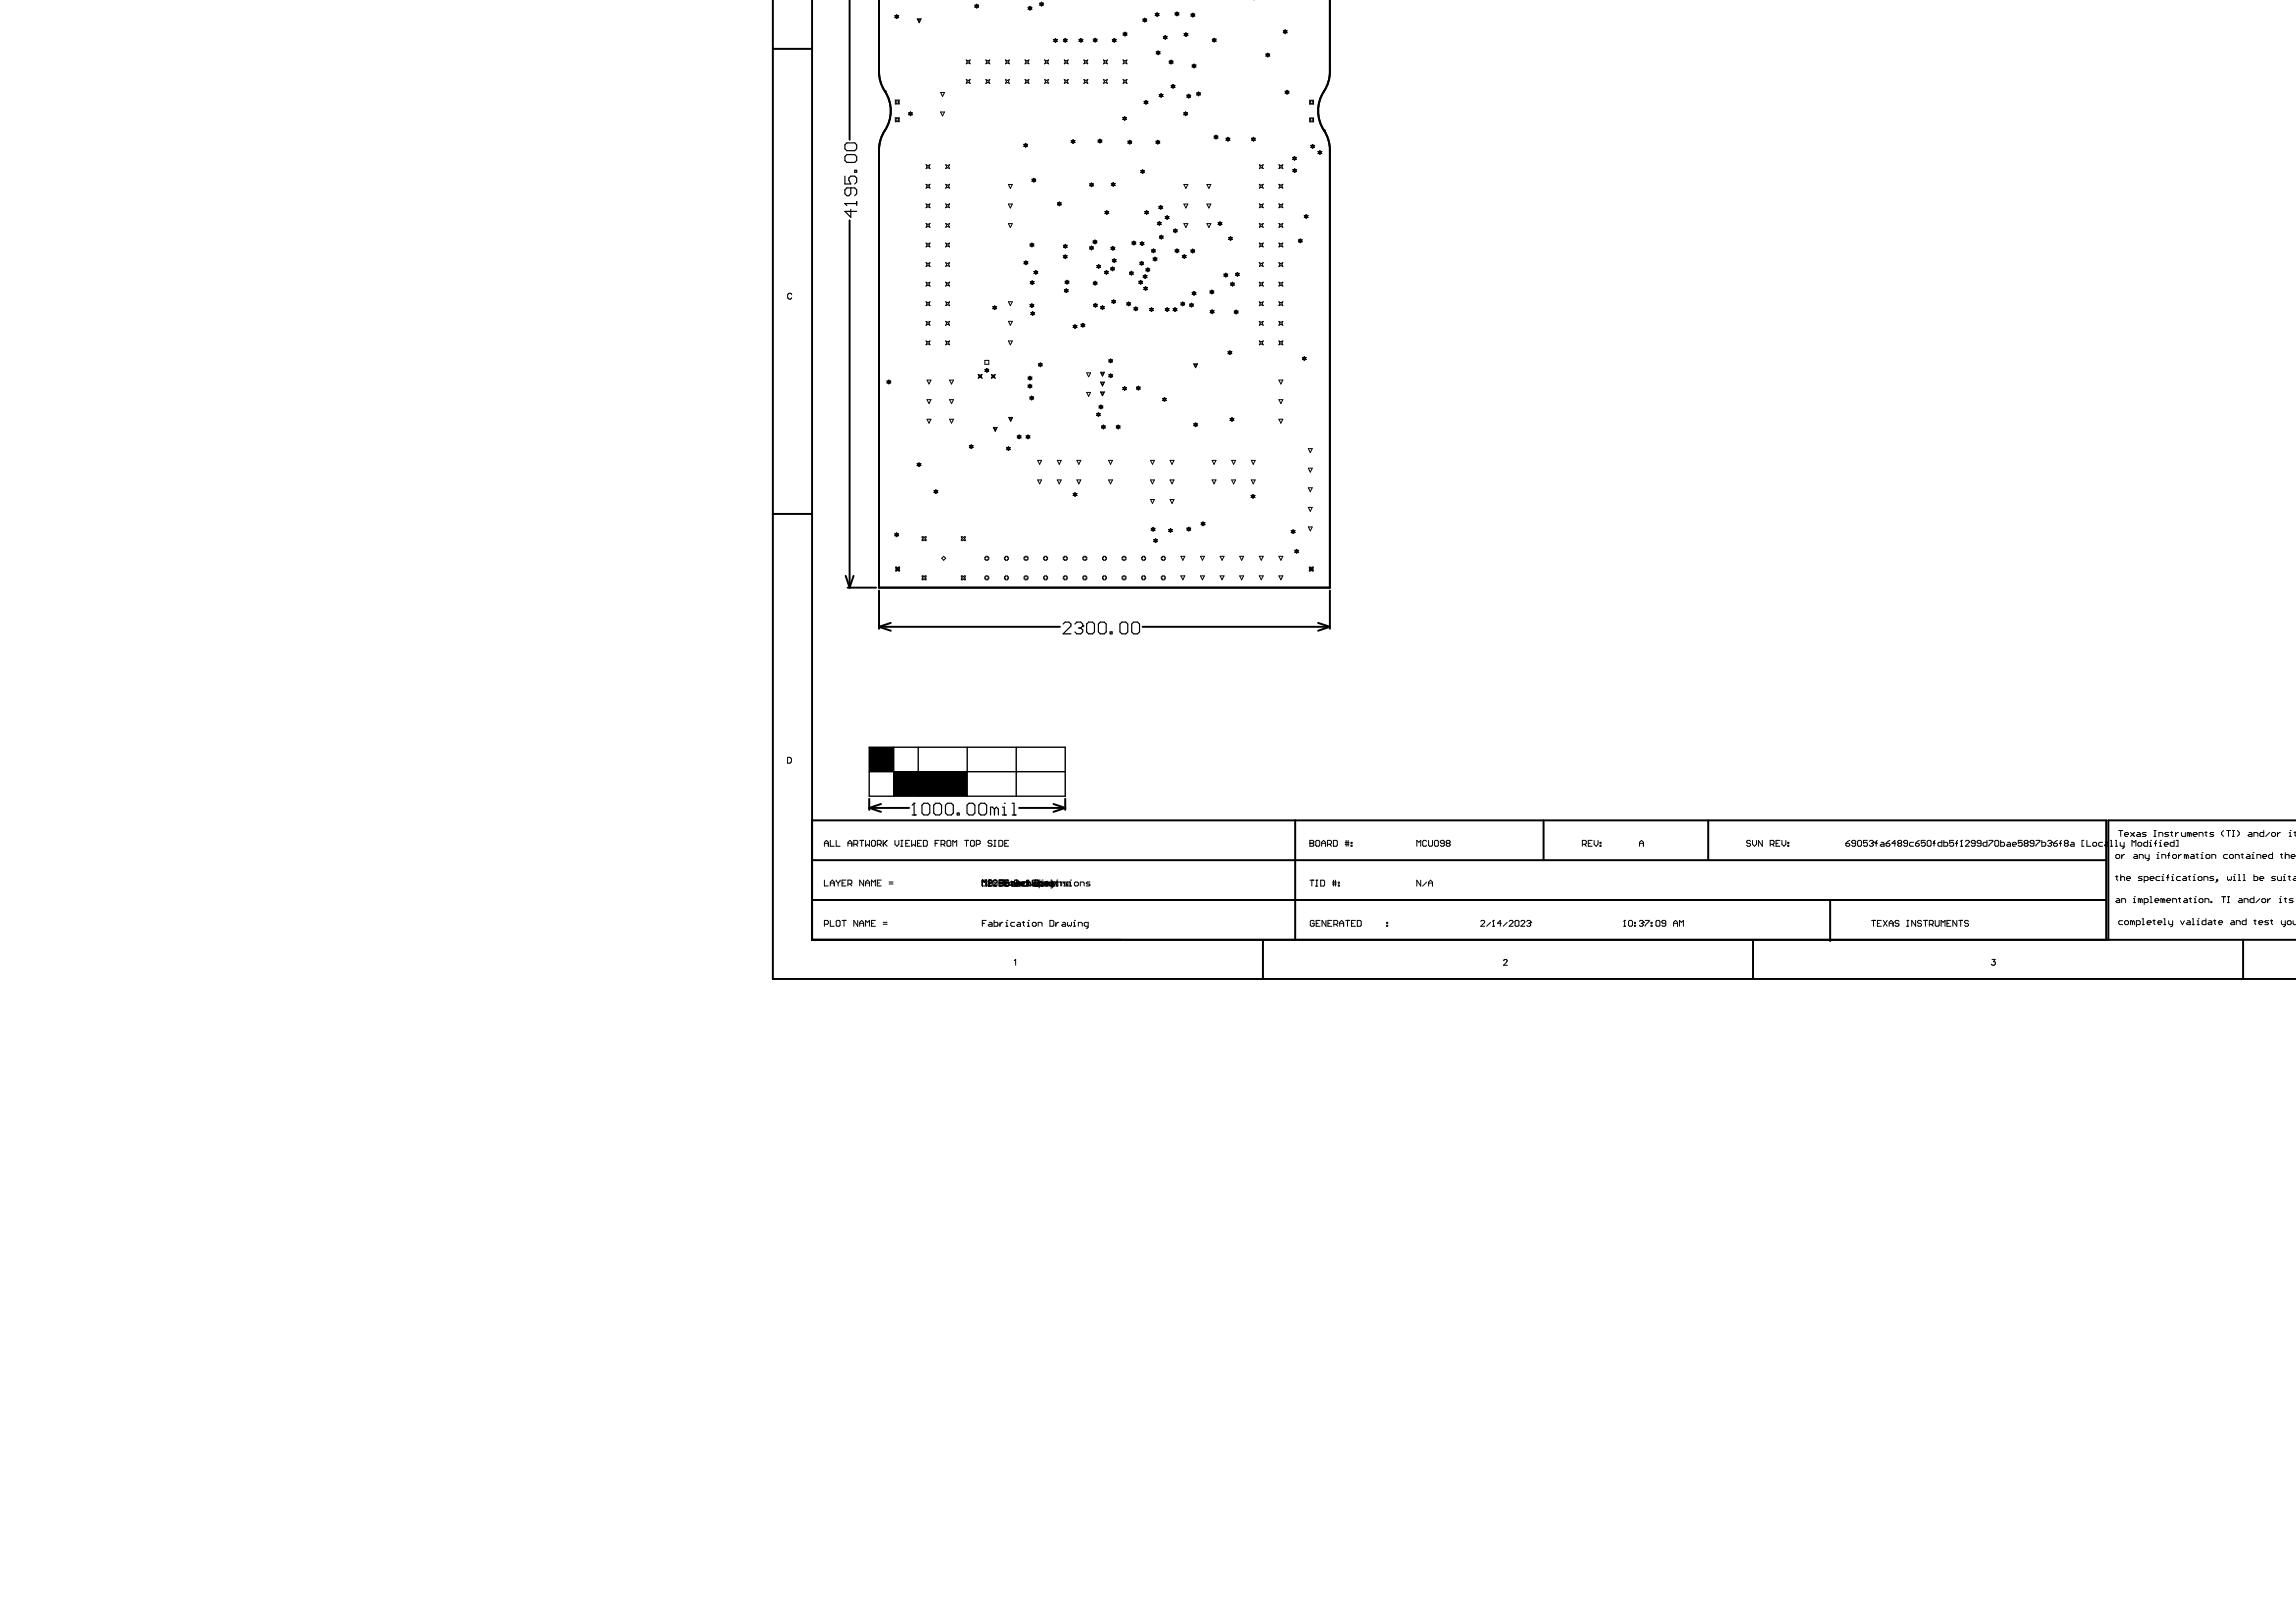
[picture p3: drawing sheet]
<svg xmlns="http://www.w3.org/2000/svg" width="297mm" height="210mm" viewBox="0 0 297 210" stroke-linecap="round" stroke-linejoin="round" font-family="sans-serif">
<g fill="none" stroke="#000" stroke-width=".13">
<path d="M162.2 0h.1M115.8 2l.2-.1 .3 .1-.2 .2 .2 .1-.3 .1-.2-.1 .1-.1zM115.8 15.2h.5v.6h-.5zM115.8 13h.5v.5h-.5zM115.9 2.1l.1-.1 .2 .1-.1 .1h.1l-.2 .1-.1-.1zM115.9 13.1h.3v.3h-.3zM115.9 15.3h.3v.4h-.3zM117.5 14.6l.3-.1 .2 .1-.1 .1 .1 .2-.2 .1-.3-.1 .2-.2zM117.6 14.6h.2h.1v.1v.1l-.1 .1-.2-.1 .1-.1zM118.7 2.4h.5l-.3 .5zM118.8 2.5h.3l-.2 .3zM121.7 12h.5l-.3 .5z"/>
<path d="M121.7 14.5h.5l-.3 .5zM125 7.8l.3 .1 .2-.1-.1 .2 .1 .3-.2-.2-.3 .2 .1-.3zM125 10.3l.3 .1 .2-.1-.1 .2 .1 .3-.2-.1-.3 .1 .1-.3zM126.1 .7l.3-.2 .2 .2-.1 .1 .1 .1-.2 .2-.3-.2 .1-.1zM126.2 .7l.2-.1 .1 .1-.1 .1 .1 .1h-.1h-.2l.1-.1zM127.5 7.8l.3 .1 .2-.1-.1 .2 .1 .3-.2-.2-.3 .2 .2-.3zM127.5 10.3l.3 .1 .2-.1-.1 .2 .1 .3-.2-.1-.3 .1 .2-.3zM130.1 10.3l.2 .1 .3-.1-.1 .2 .1 .3-.3-.1-.2 .1 .1-.3zM130.1 7.8l.2 .1 .3-.1-.1 .2 .1 .3-.3-.2-.2 .2 .1-.3zM132.4 18.7l.3-.1 .2 .1-.1 .1 .1 .1-.2 .2-.3-.2 .2-.1zM132.5 18.7h.2h.1v.1v.1l-.1 .1-.2-.1 .1-.1zM132.6 10.3l.3 .1 .2-.1-.1 .2 .1 .3-.2-.1-.3 .1 .1-.3z"/>
<path d="M132.6 7.8l.3 .1 .2-.1-.1 .2 .1 .3-.2-.2-.3 .2 .1-.3zM133 .9l.2-.1 .3 .1-.1 .2 .1 .1-.3 .1-.2-.1 .1-.1zM133.1 1l.1-.1 .2 .1-.1 .1h.1l-.2 .1-.1-.1h.1zM134.5 .4l.2-.1 .3 .1-.1 .1 .1 .2-.3 .1-.2-.1 .1-.2zM134.6 .5l.1-.1 .2 .1h-.1l.1 .1-.2 .1-.1-.1 .1-.1zM135.2 7.8l.2 .1 .3-.1-.2 .2 .2 .3-.3-.2-.2 .2 .1-.3zM135.2 10.3l.2 .1 .3-.1-.2 .2 .2 .3-.3-.1-.2 .1 .1-.3zM136.3 5.1l.2-.1 .3 .1-.1 .1 .1 .2-.3 .1-.2-.1 .1-.2zM136.4 5.2l.1-.1 .2 .1h-.1l.1 .1-.2 .1-.1-.1 .1-.1zM137.6 5.1l.2-.1 .3 .1-.2 .1 .2 .1-.3 .2-.2-.2 .1-.1zM137.7 5.1h.1h.2l-.1 .1 .1 .1-.2 .1-.1-.1v-.1zM137.7 10.3l.2 .1 .3-.1-.1 .2 .1 .3-.3-.1-.2 .1 .1-.3z"/>
<path d="M137.7 7.8l.2 .1 .3-.1-.1 .2 .1 .3-.3-.2-.2 .2 .1-.3zM138.6 18.2l.2-.1 .3 .1-.1 .1 .1 .1-.3 .2-.2-.2 .1-.1zM138.7 18.2h.1h.2l-.1 .1 .1 .1-.2 .1-.1-.1 .1-.1zM139.6 5.1l.2-.1 .3 .1-.1 .1 .1 .1-.3 .2-.2-.2 .1-.1zM139.7 5.1h.1h.2l-.1 .1 .1 .1-.2 .1-.1-.1 .1-.1zM140.2 10.3l.3 .1 .2-.1-.1 .2 .1 .3-.2-.1-.3 .1 .1-.3zM140.2 7.8l.3 .1 .2-.1-.1 .2 .1 .3-.2-.2-.3 .2 .1-.3zM141.4 5.1l.3-.2 .2 .2-.1 .1 .1 .1-.2 .2-.3-.2 .2-.1zM141.5 5.1l.2-.1 .1 .1v.1v.1h-.1h-.2l.1-.1zM142 18.1l.3-.1 .3 .1-.2 .2 .2 .1-.3 .1-.3-.1 .2-.1zM142.1 18.2l.2-.1 .2 .1-.1 .1h.1l-.2 .1-.2-.1h.1zM142.8 10.3l.2 .1 .3-.1-.2 .2 .2 .3-.3-.1-.2 .1 .1-.3z"/>
<path d="M142.8 7.8l.2 .1 .3-.1-.2 .2 .2 .3-.3-.2-.2 .2 .1-.3zM143.9 5.1l.3-.1 .2 .1-.1 .1 .1 .1-.2 .2-.3-.2 .1-.1zM144 5.1h.2h.1l-.1 .1 .1 .1-.1 .1-.2-.1 .1-.1zM145.2 15.2l.3-.1 .3 .1-.2 .1 .2 .2-.3 .1-.3-.1 .2-.2zM145.3 4.3l.2-.1 .3 .1-.1 .1 .1 .1-.3 .2-.2-.2 .1-.1zM145.3 7.8l.2 .1 .3-.1-.1 .2 .1 .3-.3-.2-.2 .2 .1-.3zM145.3 10.3l.2 .1 .3-.1-.1 .2 .1 .3-.3-.1-.2 .1 .1-.3zM145.3 15.3l.2-.1 .2 .1h-.1l.1 .1-.2 .1-.2-.1 .1-.1zM145.4 4.3h.1h.2l-.1 .1 .1 .1-.2 .1-.1-.1 .1-.1zM145.9 18.3l.3-.2 .2 .2-.1 .1 .1 .1-.2 .2-.3-.2 .1-.1zM146 18.3l.2-.1 .1 .1-.1 .1 .1 .1-.1 .1-.2-.1 .1-.1zM147.9 2.5l.2-.1 .3 .1-.2 .1 .2 .1-.3 .2-.2-.2 .1-.1z"/>
<path d="M148 2.5h.1h.2l-.1 .1 .1 .1-.2 .1-.1-.1v-.1zM148 13.1l.3-.1 .2 .1-.1 .1 .1 .2-.2 .1-.3-.1 .1-.2zM148.1 13.2l.2-.1 .1 .1h-.1l.1 .1-.1 .1-.2-.1 .1-.1zM149.4 1.8l.3-.2 .3 .2-.2 .1 .2 .1-.3 .1-.3-.1 .2-.1zM149.5 18.3l.3-.2 .2 .2-.1 .1 .1 .1-.2 .2-.3-.2 .2-.1zM149.5 1.8l.2-.1 .2 .1-.1 .1 .1 .1h-.2h-.2l.1-.1zM149.6 6.7l.2-.1 .3 .1-.1 .1 .1 .2-.3 .1-.2-.1 .1-.2zM149.6 18.3l.2-.1 .1 .1v.1v.1l-.1 .1-.2-.1 .1-.1zM149.7 6.8l.1-.1 .2 .1h-.1l.1 .1-.2 .1-.1-.1 .1-.1zM150 12.2l.2-.1 .3 .1-.2 .2 .2 .1-.3 .1-.2-.1 .1-.1zM150.1 12.3l.1-.1 .2 .1-.1 .1h.1l-.2 .1-.1-.1zM150.5 4.7l.2-.1 .3 .1-.1 .1 .1 .2-.3 .1-.2-.1 .1-.2z"/>
<path d="M150.6 4.8l.1-.1 .2 .1h-.1l.1 .1-.2 .1-.1-.1 .1-.1zM151.3 7.9l.2-.1 .3 .1-.2 .1 .2 .2-.3 .1-.2-.1 .1-.2zM151.4 8l.1-.1 .2 .1h-.1l.1 .1-.2 .1-.1-.1v-.1zM151.5 11l.3-.1 .2 .1-.1 .2 .1 .1-.2 .1-.3-.1 .1-.1zM151.6 11.1l.2-.1 .1 .1-.1 .1 .1 .1h-.1h-.2l.1-.1zM152 1.7l.3-.2 .2 .2-.1 .1 .1 .1-.2 .2-.3-.2 .1-.1zM152.1 1.7l.2-.1 .1 .1-.1 .1 .1 .1-.1 .1-.2-.1 .1-.1zM153.1 14.6l.3-.1 .2 .1-.1 .1 .1 .2-.2 .1-.3-.1 .2-.2zM153.2 4.4l.2-.2 .3 .2-.1 .1 .1 .1-.3 .1-.2-.1 .1-.1zM153.2 14.6h.2h.1v.1v.1l-.1 .1-.2-.1 .1-.1zM153.3 4.4l.1-.1 .2 .1-.1 .1 .1 .1h-.2h-.1l.1-.1zM153.5 12.3l.3-.1 .2 .1-.1 .1 .1 .2-.2 .1-.3-.1 .2-.2z"/>
<path d="M153.6 12.4l.2-.1 .1 .1v.1l-.1 .1-.2-.1 .1-.1zM154.1 1.8l.2-.1 .3 .1-.1 .2 .1 .1-.3 .1-.2-.1 .1-.1zM154.2 1.9l.1-.1 .2 .1-.1 .1h.1l-.2 .1-.1-.1zM154.2 8.4l.3-.1 .2 .1-.1 .1 .1 .2-.2 .1-.3-.1 .1-.2zM154.3 8.5l.2-.1 .1 .1v.1l-.1 .1-.2-.1 .1-.1zM154.8 12l.3-.1 .2 .1-.1 .2 .1 .1-.2 .1-.3-.1 .1-.1zM154.9 12.1l.2-.1 .1 .1-.1 .1h.1l-.1 .1-.2-.1h.1zM156.8 5.1l.3-.2 .2 .2-.1 .1 .1 .1-.2 .1-.3-.1 .2-.1zM156.9 5.1l.2-.1 .1 .1v.1v.1h-.1h-.2l.1-.1zM157.1 17.6l.2-.1 .3 .1-.2 .1 .2 .2-.3 .1-.2-.1 .1-.2zM157.2 17.7l.1-.1 .2 .1h-.1l.1 .1-.2 .1-.1-.1v-.1zM158.6 17.9l.3-.1 .2 .1-.1 .1 .1 .1-.2 .2-.3-.2 .1-.1z"/>
<path d="M158.7 17.9h.2h.1l-.1 .1 .1 .1-.1 .1-.2-.1 .1-.1zM161.9 17.9l.3-.1 .2 .1-.1 .1 .1 .1-.2 .2-.3-.2 .1-.1zM162 17.9h.2h.1l-.1 .1 .1 .1-.1 .1-.2-.1 .1-.1zM163.8 7l.2-.1 .3 .1-.2 .1 .2 .2-.3 .1-.2-.1 .1-.2zM163.9 7h.1h.2l-.1 .1 .1 .1-.2 .1-.1-.1v-.1zM166 4l.3-.1 .2 .1-.1 .1 .1 .1-.2 .2-.3-.2 .1-.1zM166.1 4h.2h.1l-.1 .1 .1 .1-.1 .1-.2-.1 .1-.1zM166.3 11.8l.2-.1 .3 .1-.2 .1 .2 .2-.3 .1-.2-.1 .1-.2zM166.4 11.9l.1-.1 .2 .1h-.1l.1 .1-.2 .1-.1-.1v-.1zM169.4 15.3h.5v.5h-.5zM169.4 13h.5v.5h-.5zM169.5 13.1h.3v.3h-.3z"/>
<path d="M169.5 15.4h.3v.3h-.3zM169.6 18.8l.2-.1 .3 .1-.2 .1 .2 .2-.3 .1-.2-.1 .1-.2zM169.7 18.9l.1-.1 .2 .1h-.1l.1 .1-.2 .1-.1-.1v-.1zM170.5 19.6l.3-.1 .2 .1-.1 .1 .1 .2-.2 .1-.3-.1 .1-.2zM170.6 19.7l.2-.1 .1 .1h-.1l.1 .1-.1 .1-.2-.1 .1-.1zM102.4 38.1a.28 .28 0 0 0-.3-.2 .28 .28 0 0 0-.2 .3v.2a.28 .28 0 0 0 .2 .3 .28 .28 0 0 0 .3-.2M119.8 28.9l.3 .1 .2-.1-.1 .3 .1 .2-.2-.1-.3 .1 .1-.2zM119.8 39.1l.3 .1 .2-.1-.1 .2 .1 .3-.2-.2-.3 .2 .1-.3zM119.8 36.5l.3 .1 .2-.1-.1 .3 .1 .2-.2-.1-.3 .1 .1-.2zM119.8 34l.3 .1 .2-.1-.1 .2 .1 .3-.2-.1-.3 .1 .1-.3zM119.8 31.4l.3 .2 .2-.2-.1 .3 .1 .3-.2-.2-.3 .2 .1-.3zM119.8 26.4l.3 .1 .2-.1-.1 .2 .1 .3-.2-.1-.3 .1 .1-.3z"/>
<path d="M119.8 23.8l.3 .2 .2-.2-.1 .3 .1 .3-.2-.2-.3 .2 .1-.3zM119.8 21.3l.3 .1 .2-.1-.1 .3 .1 .2-.2-.1-.3 .1 .1-.2zM122.3 36.5l.3 .1 .3-.1-.2 .3 .2 .2-.3-.1-.3 .1 .2-.2zM122.3 39.1l.3 .1 .3-.1-.2 .2 .2 .3-.3-.2-.3 .2 .2-.3zM122.3 34l.3 .1 .3-.1-.2 .2 .2 .3-.3-.1-.3 .1 .2-.3zM122.3 31.4l.3 .2 .3-.2-.2 .3 .2 .3-.3-.2-.3 .2 .2-.3zM122.3 28.9l.3 .1 .3-.1-.2 .3 .2 .2-.3-.1-.3 .1 .2-.2zM122.3 26.4l.3 .1 .3-.1-.2 .2 .2 .3-.3-.1-.3 .1 .2-.3zM122.3 23.8l.3 .2 .3-.2-.2 .3 .2 .3-.3-.2-.3 .2 .2-.3zM122.3 21.3l.3 .1 .3-.1-.2 .3 .2 .2-.3-.1-.3 .1 .2-.2zM128.4 39.7l.3-.1 .2 .1-.1 .1 .1 .1-.2 .2-.3-.2 .2-.1zM128.5 39.7h.2h.1v.1v.1l-.1 .1-.2-.1 .1-.1z"/>
<path d="M130.5 23.9h.5l-.3 .5zM130.5 26.4h.5l-.3 .5zM130.5 28.9h.5l-.3 .5zM130.5 39.1h.5l-.3 .5zM132.5 33.9l.2-.1 .3 .1-.1 .1 .1 .1-.3 .2-.2-.2 .1-.1zM132.6 33.9h.1h.2l-.1 .1 .1 .1-.2 .1-.1-.1 .1-.1zM133.2 39.4l.3-.1 .3 .1-.2 .2 .2 .1-.3 .1-.3-.1 .2-.1zM133.2 31.6l.3-.2 .3 .2-.2 .1 .2 .1-.3 .2-.3-.2 .2-.1zM133.3 36.5l.2-.2 .3 .2-.1 .1 .1 .1-.3 .1-.2-.1 .1-.1zM133.3 39.5l.2-.1 .1 .1v.1l-.1 .1-.2-.1h.1zM133.3 31.6l.2-.1 .2 .1-.1 .1 .1 .1-.2 .1-.2-.1 .1-.1zM133.4 36.5l.1-.1 .2 .1-.1 .1 .1 .1h-.2h-.1l.1-.1z"/>
<path d="M133.5 23.2l.2-.1 .3 .1-.1 .1 .1 .1-.3 .2-.2-.2 .1-.1zM133.6 23.2h.1h.2l-.1 .1 .1 .1-.2 .1-.1-.1 .1-.1zM133.8 35.1l.2-.1 .3 .1-.2 .1 .2 .2-.3 .1-.2-.1 .1-.2zM133.9 35.2l.1-.1 .2 .1h-.1l.1 .1-.2 .1-.1-.1v-.1zM136.8 26.3l.3-.2 .2 .2-.1 .1 .1 .1-.2 .1-.3-.1 .1-.1zM136.9 26.3l.2-.1 .1 .1-.1 .1 .1 .1h-.1h-.2l.1-.1zM137.6 33.1l.2-.1 .3 .1-.2 .1 .2 .1-.3 .2-.2-.2 .1-.1zM137.6 31.7l.2-.1 .3 .1-.1 .2 .1 .1-.3 .1-.2-.1 .1-.1zM137.7 33.1h.1h.2l-.1 .1 .1 .1-.2 .1-.1-.1v-.1zM137.7 31.8l.1-.1 .2 .1-.1 .1h.1l-.2 .1-.1-.1zM137.7 37.5l.2-.1 .3 .1-.1 .1 .1 .1-.3 .2-.2-.2 .1-.1zM137.8 36.4l.2-.1 .3 .1-.1 .1 .1 .1-.3 .2-.2-.2 .1-.1z"/>
<path d="M137.8 37.5h.1h.2l-.1 .1 .1 .1-.2 .1-.1-.1 .1-.1zM137.9 36.4h.1h.2l-.1 .1 .1 .1-.2 .1-.1-.1 .1-.1zM141 32l.2-.2 .3 .2-.2 .1 .2 .1-.3 .1-.2-.1 .1-.1zM141 23.8l.2-.1 .3 .1-.2 .1 .2 .1-.3 .2-.2-.2 .1-.1zM141.1 32l.1-.1 .2 .1-.1 .1 .1 .1h-.2h-.1v-.1zM141.1 23.8h.1h.2l-.1 .1 .1 .1-.2 .1-.1-.1v-.1zM141.4 31.2l.3-.1 .2 .1-.1 .1 .1 .1-.2 .2-.3-.2 .1-.1zM141.4 36.5l.3-.1 .2 .1-.1 .1 .1 .2-.2 .1-.3-.1 .2-.2zM141.5 39.4l.2-.1 .3 .1-.2 .1 .2 .1-.3 .2-.2-.2 .1-.1zM141.5 31.2h.2h.1l-.1 .1 .1 .1-.1 .1-.2-.1 .1-.1zM141.5 36.6l.2-.1 .1 .1v.1l-.1 .1-.2-.1 .1-.1zM141.6 39.4h.1h.2l-.1 .1 .1 .1-.2 .1-.1-.1v-.1z"/>
<path d="M141.9 34.4l.2-.2 .3 .2-.1 .1 .1 .1-.3 .1-.2-.1 .1-.1zM142 34.4l.1-.1 .2 .1-.1 .1 .1 .1h-.2h-.1l.1-.1zM142.4 39.7l.2-.1 .3 .1-.1 .1 .1 .1-.3 .2-.2-.2 .1-.1zM142.5 39.7h.1h.2l-.1 .1 .1 .1-.2 .1-.1-.1 .1-.1zM142.9 35.1l.2-.1 .3 .1-.1 .1 .1 .2-.3 .1-.2-.1 .1-.2zM142.9 27.4l.3-.1 .2 .1-.1 .1 .1 .1-.2 .2-.3-.2 .2-.1zM143 35.2l.1-.1 .2 .1h-.1l.1 .1-.2 .1-.1-.1 .1-.1zM143 27.4h.2h.1v.1v.1l-.1 .1-.2-.1 .1-.1zM143.7 34.7l.2-.2 .3 .2-.1 .1 .1 .1-.3 .1-.2-.1 .1-.1zM143.7 32l.3-.1 .2 .1-.1 .1 .1 .2-.2 .1-.3-.1 .1-.2zM143.8 23.7l.2-.1 .3 .1-.1 .2 .1 .1-.3 .1-.2-.1 .1-.1zM143.8 34.7l.1-.1 .2 .1-.1 .1 .1 .1h-.2h-.1l.1-.1z"/>
<path d="M143.8 38.9l.3-.1 .2 .1-.1 .1 .1 .2-.2 .1-.3-.1 .2-.2zM143.8 32.1l.2-.1 .1 .1v.1l-.1 .1-.2-.1 .1-.1zM143.9 23.8l.1-.1 .2 .1-.1 .1h.1l-.2 .1-.1-.1zM143.9 33.6l.3-.1 .2 .1-.1 .1 .1 .2-.2 .1-.3-.1 .1-.2zM143.9 39l.2-.1 .1 .1v.1l-.1 .1-.2-.1 .1-.1zM144 33.7l.2-.1 .1 .1h-.1l.1 .1-.1 .1-.2-.1 .1-.1zM145.8 39.2l.2-.1 .3 .1-.2 .1 .2 .2-.3 .1-.2-.1 .1-.2zM145.9 39.3l.1-.1 .2 .1h-.1l.1 .1-.2 .1-.1-.1v-.1zM146.1 35.2l.3-.1 .2 .1-.1 .2 .1 .1-.2 .1-.3-.1 .1-.1zM146.2 35.3l.2-.1 .1 .1-.1 .1h.1l-.1 .1-.2-.1h.1zM146.4 31.3l.3-.1 .2 .1-.1 .2 .1 .1-.2 .1-.3-.1 .2-.1zM146.5 31.4l.2-.1 .1 .1v.1l-.1 .1-.2-.1h.1z"/>
<path d="M146.7 39.8l.2-.1 .3 .1-.1 .2 .1 .1-.3 .1-.2-.1 .1-.1zM146.8 39.9l.1-.1 .2 .1-.1 .1h.1l-.2 .1-.1-.1h.1zM147.3 36.4l.3-.1 .2 .1-.1 .1 .1 .2-.2 .1-.3-.1 .1-.2zM147.4 36.5l.2-.1 .1 .1h-.1l.1 .1-.1 .1-.2-.1 .1-.1zM147.5 33.9l.2-.1 .3 .1-.2 .2 .2 .1-.3 .1-.2-.1 .1-.1zM147.5 31.4l.2-.1 .3 .1-.1 .1 .1 .2-.3 .1-.2-.1 .1-.2zM147.6 34l.1-.1 .2 .1-.1 .1 .1 .1h-.2h-.1v-.1zM147.6 22.1l.2-.1 .3 .1-.2 .1 .2 .1-.3 .2-.2-.2 .1-.1zM147.6 31.5l.1-.1 .2 .1h-.1l.1 .1-.2 .1-.1-.1 .1-.1zM147.7 22.1h.1h.2l-.1 .1 .1 .1-.2 .1-.1-.1v-.1zM147.9 35.7l.2-.2 .3 .2-.1 .1 .1 .1-.3 .1-.2-.1 .1-.1zM148 37.2l.2-.1 .3 .1-.2 .1 .2 .2-.3 .1-.2-.1 .1-.2z"/>
<path d="M148 35.7l.1-.1 .2 .1-.1 .1 .1 .1h-.2h-.1l.1-.1zM148.1 37.3l.1-.1 .2 .1h-.1l.1 .1-.2 .1-.1-.1v-.1zM148.1 27.4l.2-.2 .3 .2-.1 .1 .1 .1-.3 .1-.2-.1 .1-.1zM148.2 27.4l.1-.1 .2 .1-.1 .1 .1 .1h-.2h-.1l.1-.1zM148.2 34.8l.3-.1 .2 .1-.1 .1 .1 .1-.2 .2-.3-.2 .2-.1zM148.3 34.8h.2h.1v.1v.1l-.1 .1-.2-.1 .1-.1zM148.7 39.9l.3-.1 .2 .1-.1 .2 .1 .1-.2 .1-.3-.1 .1-.1zM148.8 40l.2-.1 .1 .1-.1 .1h.1l-.1 .1-.2-.1h.1zM149 32.3l.2-.1 .3 .1-.1 .2 .1 .1-.3 .1-.2-.1 .1-.1zM149.1 32.4l.1-.1 .2 .1-.1 .1h.1l-.2 .1-.1-.1zM149.2 33.4l.2-.1 .3 .1-.1 .1 .1 .2-.3 .1-.2-.1 .1-.2zM149.3 33.5l.1-.1 .2 .1h-.1l.1 .1-.2 .1-.1-.1 .1-.1z"/>
<path d="M149.7 28.8l.3-.1 .2 .1-.1 .1 .1 .1-.2 .2-.3-.2 .2-.1zM149.8 28.8h.2h.1v.1v.1l-.1 .1-.2-.1 .1-.1zM149.9 26.7l.3-.1 .2 .1-.1 .1 .1 .2-.2 .1-.3-.1 .1-.2zM150 30.6l.2-.2 .3 .2-.1 .1 .1 .1-.3 .1-.2-.1 .1-.1zM150 26.8l.2-.1 .1 .1h-.1l.1 .1-.1 .1-.2-.1 .1-.1zM150.1 30.6l.1-.1 .2 .1-.1 .1 .1 .1h-.2h-.1l.1-.1zM150.7 28l.3-.1 .2 .1-.1 .2 .1 .1-.2 .1-.3-.1 .2-.1zM150.7 39.9l.3-.1 .3 .1-.2 .2 .2 .1-.3 .1-.3-.1 .2-.1zM150.8 28.1l.2-.1 .1 .1v.1l-.1 .1-.2-.1h.1zM150.8 40l.2-.1 .2 .1-.1 .1h.1l-.2 .1-.2-.1h.1zM151.8 39.9l.2-.1 .3 .1-.2 .2 .2 .1-.3 .1-.2-.1 .1-.1zM151.8 29.7l.3-.1 .2 .1-.1 .2 .1 .1-.2 .1-.3-.1 .1-.1z"/>
<path d="M151.9 40l.1-.1 .2 .1-.1 .1h.1l-.2 .1-.1-.1zM151.9 29.8l.2-.1 .1 .1-.1 .1h.1l-.1 .1-.2-.1h.1zM152 32.3l.3-.1 .2 .1-.1 .2 .1 .1-.2 .1-.3-.1 .1-.1zM152.1 32.4l.2-.1 .1 .1-.1 .1h.1l-.1 .1-.2-.1h.1zM152.8 39.2l.2-.1 .3 .1-.2 .1 .2 .2-.3 .1-.2-.1 .1-.2zM152.9 39.3l.1-.1 .2 .1h-.1l.1 .1-.2 .1-.1-.1v-.1zM153 33.1l.2-.2 .3 .2-.2 .1 .2 .1-.3 .2-.2-.2 .1-.1zM153.1 33.1l.1-.1 .2 .1-.1 .1 .1 .1h-.2h-.1v-.1zM153.2 23.9h.5l-.3 .5zM153.2 26.4h.5l-.3 .5zM153.2 28.9h.5l-.3 .5zM153.9 39.4l.2-.2 .3 .2-.1 .1 .1 .1-.3 .1-.2-.1 .1-.1z"/>
<path d="M154 39.4l.1-.1 .2 .1-.1 .1 .1 .1h-.2h-.1l.1-.1zM154.1 32.4l.2-.2 .3 .2-.2 .1 .2 .1-.3 .1-.2-.1 .1-.1zM154.2 32.4l.1-.1 .2 .1-.1 .1 .1 .1h-.2h-.1v-.1zM154.2 37.8l.3-.1 .2 .1-.1 .2 .1 .1-.2 .1-.3-.1 .1-.1zM154.3 37.9l.2-.1 .1 .1v.1l-.1 .1-.2-.1h.1zM156.1 23.9h.5l-.2 .5zM156.1 26.4h.5l-.2 .5zM156.1 28.9h.5l-.2 .5zM156.5 37.7l.3-.2 .2 .2-.1 .1 .1 .1-.2 .1-.3-.1 .2-.1zM156.6 37.7l.2-.1 .1 .1v.1v.1h-.1h-.2l.1-.1zM157.6 28.8l.2-.1 .3 .1-.1 .1 .1 .2-.3 .1-.2-.1 .1-.2zM157.7 28.9l.1-.1 .2 .1h-.1l.1 .1-.2 .1-.1-.1 .1-.1z"/>
<path d="M158.3 35.5l.3-.1 .2 .1-.1 .1 .1 .1-.2 .2-.3-.2 .2-.1zM158.4 35.5h.2h.1v.1v.1l-.1 .1-.2-.1 .1-.1zM158.9 30.7l.3-.1 .2 .1-.1 .2 .1 .1-.2 .1-.3-.1 .2-.1zM159 30.8l.2-.1 .1 .1v.1l-.1 .1-.2-.1h.1zM159.2 36.6l.2-.1 .3 .1-.1 .2 .1 .1-.3 .1-.2-.1 .1-.1zM159.3 36.7l.1-.1 .2 .1-.1 .1h.1l-.2 .1-.1-.1h.1zM159.8 35.4l.3-.1 .2 .1-.1 .1 .1 .1-.2 .2-.3-.2 .2-.1zM159.9 35.4h.2h.1v.1v.1l-.1 .1-.2-.1 .1-.1zM162.9 31.4l.3 .2 .2-.2-.1 .3 .1 .3-.2-.2-.3 .2 .1-.3zM162.9 28.9l.3 .1 .2-.1-.1 .3 .1 .2-.2-.1-.3 .1 .1-.2zM162.9 26.4l.3 .1 .2-.1-.1 .2 .1 .3-.2-.1-.3 .1 .1-.3zM162.9 36.5l.3 .1 .2-.1-.1 .3 .1 .2-.2-.1-.3 .1 .1-.2z"/>
<path d="M162.9 23.8l.3 .2 .2-.2-.1 .3 .1 .3-.2-.2-.3 .2 .1-.3zM162.9 34l.3 .1 .2-.1-.1 .2 .1 .3-.2-.1-.3 .1 .1-.3zM162.9 21.3l.3 .1 .2-.1-.1 .3 .1 .2-.2-.1-.3 .1 .1-.2zM162.9 39.1l.3 .1 .2-.1-.1 .2 .1 .3-.2-.2-.3 .2 .1-.3zM165.5 39.1l.2 .1 .3-.1-.2 .2 .2 .3-.3-.2-.2 .2 .1-.3zM165.5 36.5l.2 .1 .3-.1-.2 .3 .2 .2-.3-.1-.2 .1 .1-.2zM165.5 34l.2 .1 .3-.1-.2 .2 .2 .3-.3-.1-.2 .1 .1-.3zM165.5 31.4l.2 .2 .3-.2-.2 .3 .2 .3-.3-.2-.2 .2 .1-.3zM165.5 28.9l.2 .1 .3-.1-.2 .3 .2 .2-.3-.1-.2 .1 .1-.2zM165.5 26.4l.2 .1 .3-.1-.2 .2 .2 .3-.3-.1-.2 .1 .1-.3zM165.5 23.8l.2 .2 .3-.2-.2 .3 .2 .3-.3-.2-.2 .2 .1-.3zM165.5 21.3l.2 .1 .3-.1-.2 .3 .2 .2-.3-.1-.2 .1 .1-.2z"/>
<path d="M167.2 20.4l.3-.2 .2 .2-.1 .1 .1 .1-.2 .1-.3-.1 .1-.1zM167.2 22l.3-.2 .3 .2-.2 .1 .2 .1-.3 .1-.3-.1 .2-.1zM167.3 20.4l.2-.1 .1 .1-.1 .1 .1 .1h-.1h-.2l.1-.1zM167.3 22l.2-.1 .2 .1-.1 .1 .1 .1h-.2h-.2l.1-.1zM168 31l.2-.1 .3 .1-.1 .2 .1 .1-.3 .1-.2-.1 .1-.1zM168.1 31.1l.1-.1 .2 .1-.1 .1h.1l-.2 .1-.1-.1zM168.7 27.9l.3-.1 .2 .1-.1 .1 .1 .1-.2 .2-.3-.2 .2-.1zM168.8 27.9h.2h.1v.1v.1l-.1 .1-.2-.1 .1-.1zM114.7 49.3l.3-.1 .2 .1-.1 .1 .1 .2-.2 .1-.3-.1 .2-.2zM114.8 49.4l.2-.1 .1 .1v.1l-.1 .1-.2-.1 .1-.1zM119.8 41.6l.3 .1 .2-.1-.1 .2 .1 .3-.2-.1-.3 .1 .1-.3zM119.8 44.1l.3 .1 .2-.1-.1 .3 .1 .2-.2-.1-.3 .1 .1-.2z"/>
<path d="M119.9 49.2h.5l-.2 .5zM119.9 51.7h.5l-.2 .5zM119.9 54.3h.5l-.2 .5zM122.3 44.1l.3 .1 .3-.1-.2 .3 .2 .2-.3-.1-.3 .1 .2-.2zM122.3 41.6l.3 .1 .3-.1-.2 .2 .2 .3-.3-.1-.3 .1 .2-.3zM122.9 54.3h.5l-.3 .5zM122.9 49.2h.5l-.3 .5zM122.9 51.7h.5l-.3 .5zM125.4 57.7l.3-.2 .2 .2-.1 .1 .1 .1-.2 .2-.3-.2 .1-.1zM125.5 57.7h.2h.1l-.1 .1 .1 .1-.1 .1-.2-.1 .1-.1zM126.6 48.4l.2 .2 .3-.2-.2 .3 .2 .3-.3-.2-.2 .2 .1-.3zM126.7 48.5l.1 .1 .2-.1-.1 .2 .1 .2-.2-.1-.1 .1v-.2z"/>
<path d="M127.4 47.8l.3-.1 .2 .1-.1 .1 .1 .2-.2 .1-.3-.1 .1-.2zM127.4 46.6h.5v.5h-.5zM127.5 47.9l.2-.1 .1 .1h-.1l.1 .1-.1 .1-.2-.1 .1-.1zM128.3 48.5l.2 .1 .3-.1-.2 .2 .2 .3-.3-.2-.2 .2 .1-.3zM128.4 48.6h.1h.2l-.1 .1 .1 .2-.2-.1-.1 .1v-.2zM128.5 55.3h.5l-.2 .5zM128.6 55.4h.3l-.1 .3zM130.2 57.9l.3-.1 .2 .1-.1 .2 .1 .1-.2 .1-.3-.1 .1-.1zM130.3 58l.2-.1 .1 .1-.1 .1h.1l-.1 .1-.2-.1h.1zM130.5 41.6h.5l-.3 .5zM130.5 44.1h.5l-.3 .5zM130.5 54h.5l-.2 .5z"/>
<path d="M130.6 54.1h.3l-.1 .3zM131.6 56.4l.3-.1 .2 .1-.1 .1 .1 .2-.2 .1-.3-.1 .1-.2zM131.7 56.5l.2-.1 .1 .1h-.1l.1 .1-.1 .1-.2-.1 .1-.1zM132.7 56.4l.3-.1 .2 .1-.1 .1 .1 .2-.2 .1-.3-.1 .2-.2zM132.8 56.5l.2-.1 .1 .1v.1l-.1 .1-.2-.1 .1-.1zM133 49.8l.2-.1 .3 .1-.1 .2 .1 .1-.3 .1-.2-.1 .1-.1zM133 48.8l.3-.1 .2 .1-.1 .1 .1 .2-.2 .1-.3-.1 .1-.2zM133.1 49.9l.1-.1 .2 .1-.1 .1h.1l-.2 .1-.1-.1h.1zM133.1 48.9l.2-.1 .1 .1h-.1l.1 .1-.1 .1-.2-.1 .1-.1zM133.2 51.4l.3-.1 .2 .1-.1 .1 .1 .1-.2 .2-.3-.2 .1-.1zM133.3 51.4h.2h.1v.1v.1l-.1 .1-.2-.1 .1-.1zM133.3 40.4l.3-.1 .3 .1-.2 .2 .2 .1-.3 .1-.3-.1 .2-.1z"/>
<path d="M133.5 40.5l.1-.1 .2 .1-.1 .1h.1l-.2 .1-.1-.1zM134.2 59.6h.6l-.3 .5zM134.3 47.1l.3-.1 .2 .1-.1 .1 .1 .1-.2 .2-.3-.2 .2-.1zM134.4 47.1h.2h.1v.1v.1l-.1 .1-.2-.1 .1-.1zM136.8 59.6h.5l-.3 .5zM138.8 42.1l.3-.1 .2 .1-.1 .2 .1 .1-.2 .1-.3-.1 .2-.1zM138.9 42.2l.2-.1 .1 .1v.1l-.1 .1-.2-.1h.1zM139.3 59.6h.5l-.2 .5zM139.8 42l.3-.2 .2 .2-.1 .1 .1 .1-.2 .1-.3-.1 .2-.1zM139.9 42l.2-.1 .1 .1v.1v.1h-.1h-.2l.1-.1zM140.6 48.2h.5l-.3 .6zM140.6 50.8h.5l-.3 .5z"/>
<path d="M141.9 53.5l.2-.1 .3 .1-.2 .1 .2 .2-.3 .1-.2-.1 .1-.2zM142 53.6l.1-.1 .2 .1h-.1l.1 .1-.2 .1-.1-.1v-.1zM142.2 52.5l.2-.1 .3 .1-.1 .2 .1 .1-.3 .1-.2-.1 .1-.1zM142.3 52.6l.1-.1 .2 .1-.1 .1h.1l-.2 .1-.1-.1h.1zM142.4 48.2h.5l-.3 .5zM142.4 50.7h.5l-.3 .5zM142.4 49.4h.5l-.3 .6zM142.5 49.5h.3l-.2 .4zM142.5 48.3h.3l-.2 .3zM142.5 50.8h.3l-.2 .3zM142.5 55.1l.3-.1 .2 .1-.1 .2 .1 .1-.2 .1-.3-.1 .1-.1zM142.6 55.2l.2-.1 .1 .1-.1 .1h.1l-.1 .1-.2-.1h.1z"/>
<path d="M143.4 59.6h.5l-.2 .5zM143.4 46.6l.3-.2 .2 .2-.1 .1 .1 .1-.2 .2-.3-.2 .2-.1zM143.4 48.5l.3-.1 .3 .1-.2 .1 .2 .2-.3 .1-.3-.1 .2-.2zM143.5 46.6h.2h.1v.1v.1l-.1 .1-.2-.1 .1-.1zM143.5 48.6l.2-.1 .1 .1v.1l-.1 .1-.2-.1 .1-.1zM144.4 55.1l.3-.1 .2 .1-.1 .2 .1 .1-.2 .1-.3-.1 .1-.1zM144.5 55.2l.2-.1 .1 .1-.1 .1h.1l-.1 .1-.2-.1h.1zM145.2 50.1l.3-.1 .3 .1-.2 .2 .2 .1-.3 .1-.3-.1 .2-.1zM145.3 50.2l.2-.1 .2 .1-.1 .1 .1 .1h-.2h-.2l.1-.1zM147 50.1l.3-.1 .2 .1-.1 .1 .1 .2-.2 .1-.3-.1 .1-.2zM147.1 50.1h.2h.1l-.1 .1 .1 .1-.1 .1-.2-.1 .1-.1zM148.8 59.6h.5l-.2 .5z"/>
<path d="M150.4 51.6l.2-.2 .3 .2-.1 .1 .1 .1-.3 .1-.2-.1 .1-.1zM150.5 51.6l.1-.1 .2 .1-.1 .1 .1 .1h-.2h-.1l.1-.1zM151.4 59.6h.5l-.3 .5zM154.4 47.1h.5l-.2 .5zM154.4 54.8l.3-.1 .2 .1-.1 .2 .1 .1-.2 .1-.3-.1 .2-.1zM154.5 47.2h.3l-.1 .3zM154.5 54.9l.2-.1 .1 .1v.1l-.1 .1-.2-.1h.1zM156.6 40.2l.2-.1 .3 .1-.2 .1 .2 .2-.3 .1-.2-.1 .1-.2zM156.7 40.3l.1-.1 .2 .1h-.1l.1 .1-.2 .1-.1-.1v-.1zM156.8 59.6h.5l-.2 .5zM158.9 45.5l.2-.1 .3 .1-.2 .1 .2 .2-.3 .1-.2-.1 .1-.2zM159 45.6l.1-.1 .2 .1h-.1l.1 .1-.2 .1-.1-.1v-.1z"/>
<path d="M159.1 54.2l.3-.2 .2 .2-.1 .1 .1 .1-.2 .1-.3-.1 .2-.1zM159.2 54.2l.2-.1 .1 .1v.1v.1h-.1h-.2l.1-.1zM159.3 59.6h.6l-.3 .5zM159.7 40.3l.2-.2 .3 .2-.1 .1 .1 .1-.3 .1-.2-.1 .1-.1zM159.8 40.3l.1-.1 .2 .1-.1 .1 .1 .1h-.2h-.1v-.1zM161.9 59.6h.5l-.3 .5zM162.9 44.1l.3 .1 .2-.1-.1 .3 .1 .2-.2-.1-.3 .1 .1-.2zM162.9 41.6l.3 .1 .2-.1-.1 .2 .1 .3-.2-.1-.3 .1 .1-.3zM165.5 44.1l.2 .1 .3-.1-.2 .3 .2 .2-.3-.1-.2 .1 .1-.2zM165.5 41.6l.2 .1 .3-.1-.2 .2 .2 .3-.3-.1-.2 .1 .1-.3zM165.5 49.2h.5l-.3 .5zM165.5 51.7h.5l-.3 .5z"/>
<path d="M165.5 54.3h.5l-.3 .5zM168.5 46.3l.2-.2 .3 .2-.1 .1 .1 .1-.3 .2-.2-.2 .1-.1zM168.6 46.3l.1-.1 .2 .1-.1 .1 .1 .1-.2 .1-.1-.1 .1-.1zM169.3 58.1h.5l-.3 .5zM115.7 69.1l.3-.1 .3 .1-.2 .1 .2 .1-.3 .2-.3-.2 .2-.1zM115.8 69.1h.2h.2l-.1 .1 .1 .1-.2 .1-.2-.1 .1-.1zM115.9 73.4l.2 .1 .3-.1-.1 .2 .1 .3-.3-.1-.2 .1 .1-.3zM116 73.5l.1 .1 .2-.1-.1 .1 .1 .2-.2-.1-.1 .1 .1-.2zM118.6 60l.3-.1 .2 .1-.1 .1 .1 .2-.2 .1-.3-.1 .2-.2zM118.7 60.1l.2-.1 .1 .1v.1l-.1 .1-.2-.1 .1-.1zM119.3 69.5l.3 .1 .2-.1-.1 .2 .1 .3-.2-.2-.3 .2 .1-.3zM119.3 74.5l.3 .2 .2-.2-.1 .3 .1 .2-.2-.1-.3 .1 .1-.2z"/>
<path d="M120.8 63.5l.3-.1 .2 .1-.1 .1 .1 .2-.2 .1-.3-.1 .1-.2zM120.9 63.5h.2h.1v.1v.1l-.1 .1-.2-.1 .1-.1zM121.8 72.2l.3-.2 .2 .2-.2 .3zM124.4 69.5l.2 .1 .3-.1-.1 .2 .1 .3-.3-.2-.2 .2 .1-.3zM124.4 74.5l.2 .2 .3-.2-.1 .3 .1 .2-.3-.1-.2 .1 .1-.2zM127.4 72.1h.1v-.1h.3v.1h.1v.3h-.1v.1h-.3v-.1h-.1zM127.4 74.7h.1v-.2h.3v.2h.1v.2h-.1v.1h-.3v-.1h-.1zM130 72.1h.1v-.1h.2v.1h.2v.3h-.2v.1h-.2v-.1h-.1zM130 74.7h.1v-.2h.2v.2h.2v.2h-.2v.1h-.2v-.1h-.1zM132.5 72.1h.1v-.1h.3v.1h.1v.3h-.1v.1h-.3v-.1h-.1zM132.5 74.7h.1v-.2h.3v.2h.1v.2h-.1v.1h-.3v-.1h-.1zM134.2 62.1h.6l-.3 .5z"/>
<path d="M135 72.1h.2v-.1h.2v.1h.1v.3h-.1v.1h-.2v-.1h-.2zM135 74.7h.2v-.2h.2v.2h.1v.2h-.1v.1h-.2v-.1h-.2zM136.8 62.1h.5l-.3 .5zM137.6 72.1h.1v-.1h.2v.1h.2v.3h-.2v.1h-.2v-.1h-.1zM137.6 74.7h.1v-.2h.2v.2h.2v.2h-.2v.1h-.2v-.1h-.1zM138.8 63.9l.3-.2 .2 .2-.1 .1 .1 .1-.2 .2-.3-.2 .2-.1zM138.9 63.9l.2-.1 .1 .1v.1v.1h-.1h-.2l.1-.1zM139.3 62.1h.5l-.2 .5zM140.1 72.1h.1v-.1h.3v.1h.1v.3h-.1v.1h-.3v-.1h-.1zM140.1 74.7h.1v-.2h.3v.2h.1v.2h-.1v.1h-.3v-.1h-.1zM142.6 72.1h.2v-.1h.2v.1h.1v.3h-.1v.1h-.2v-.1h-.2zM142.6 74.7h.2v-.2h.2v.2h.1v.2h-.1v.1h-.2v-.1h-.2z"/>
<path d="M143.4 62.1h.5l-.2 .5zM145.2 72.1h.1v-.1h.2v.1h.2v.3h-.2v.1h-.2v-.1h-.1zM145.2 74.7h.1v-.2h.2v.2h.2v.2h-.2v.1h-.2v-.1h-.1zM147.7 72.1h.1v-.1h.3v.1h.1v.3h-.1v.1h-.3v-.1h-.1zM147.7 74.7h.1v-.2h.3v.2h.1v.2h-.1v.1h-.3v-.1h-.1zM148.8 62.1h.5l-.2 .5zM148.8 64.6h.5l-.2 .6zM148.9 68.4l.3-.2 .2 .2-.1 .1 .1 .1-.2 .1-.3-.1 .1-.1zM149 68.4l.2-.1 .1 .1v.1v.1h-.1h-.2l.1-.1zM149.2 69.8l.3-.1 .3 .1-.2 .2 .2 .1-.3 .1-.3-.1 .2-.1zM149.3 69.9l.2-.1 .2 .1-.1 .1h.1l-.2 .1-.2-.1h.1zM150.2 72.1h.2v-.1h.2v.1h.1v.3h-.1v.1h-.2v-.1h-.2z"/>
<path d="M150.2 74.7h.2v-.2h.2v.2h.1v.2h-.1v.1h-.2v-.1h-.2zM151.2 68.5l.2-.1 .3 .1-.1 .1 .1 .2-.3 .1-.2-.1 .1-.2zM151.3 68.6l.1-.1 .2 .1h-.1l.1 .1-.2 .1-.1-.1 .1-.1zM151.4 62.1h.5l-.3 .5zM151.4 64.6h.5l-.3 .6zM152.8 72h.5l-.3 .5zM152.8 74.5h.5l-.3 .5zM153.5 68.3l.3-.1 .2 .1-.1 .2 .1 .1-.2 .1-.3-.1 .2-.1zM153.6 68.4l.2-.1 .1 .1v.1l-.1 .1-.2-.1h.1zM155.3 72h.5l-.2 .5zM155.3 74.5h.5l-.2 .5zM155.4 67.7l.2-.2 .3 .2-.1 .1 .1 .1-.3 .1-.2-.1 .1-.1z"/>
<path d="M155.5 67.7l.1-.1 .2 .1-.1 .1 .1 .1h-.2h-.1l.1-.1zM156.8 62.1h.5l-.2 .5zM157.8 72h.6l-.3 .5zM157.8 74.5h.6l-.3 .5zM159.3 62.1h.6l-.3 .5zM160.4 72h.5l-.3 .5zM160.4 74.5h.5l-.3 .5zM161.9 64.1l.2-.1 .3 .1-.2 .1 .2 .2-.3 .1-.2-.1 .1-.2zM161.9 62.1h.5l-.3 .5zM162 64.2l.1-.1 .2 .1h-.1l.1 .1-.2 .1-.1-.1v-.1zM162.9 72h.5l-.2 .5zM162.9 74.5h.5l-.2 .5z"/>
<path d="M165.5 72h.5l-.3 .5zM165.5 74.5h.5l-.3 .5zM167 68.7l.3-.2 .2 .2-.1 .1 .1 .1-.2 .2-.3-.2 .2-.1zM167.1 68.7l.2-.1 .1 .1v.1v.1l-.1 .1-.2-.1 .1-.1zM167.5 71.2l.3-.1 .2 .1-.1 .1 .1 .2-.2 .1-.3-.1 .1-.2zM167.6 71.3l.2-.1 .1 .1h-.1l.1 .1-.1 .1-.2-.1 .1-.1zM169.3 60.6h.5l-.3 .5zM169.3 63.1h.5l-.3 .5zM169.3 65.7h.5l-.3 .5zM169.3 68.2h.5l-.3 .5zM169.4 73.4l.2 .1 .3-.1-.1 .2 .1 .3-.3-.1-.2 .1 .1-.3zM169.5 73.5l.1 .1 .2-.1-.1 .1 .1 .2-.2-.1-.1 .1 .1-.2z"/>
<path d="M101.9 98h.2a.41 .41 0 0 1 .3 .4 .41 .41 0 0 1-.3 .4h-.2zM106.7 113.9v.8h.5M106.7 119.6h.3l.2-.1v-.3l-.2-.1h-.3v.8M106.7 109.5v-.5l.2-.2 .3 .2v.5M106.7 109.1h.5M107.4 114.3h.5M107.4 119.1v.8h.5M107.4 108.8v.7h.5M107.4 114.7v-.6l.3-.2 .2 .2v.6M108.2 119.2l.1-.1h.3l.1 .1v.5l-.1 .2h-.3l-.1-.2zM108.2 108.8v.7h.5M108.2 113.9v.1l.2 .3"/>
<path d="M108.4 114.3v.4M108.7 113.9v.1l-.3 .3M108.9 114.3h.3M108.9 119.1h.5M109.2 119.1v.8M109.4 113.9h-.5v.8h.5M109.7 114.4h.4l.1-.1v-.3l-.1-.1h-.4v.8M109.7 109.5v-.5l.3-.2 .2 .2v.5M109.7 109.1h.5M110 114.4l.2 .3M110.5 109.3h.3l.2-.2v-.2l-.2-.1h-.3v.7M110.7 109.3l.3 .2"/>
<path d="M111 119.1v.8l-.5-.8v.8M111.2 119.5h.5M111.2 119.9v-.5l.3-.3 .2 .3v.5M111.2 108.8h.5M111.5 108.8v.7M111.7 113.9v.8l-.5-.8v.8M112 114.3h.5M112 108.8v.7l.2-.2 .3 .2v-.7M112 114.7v-.6l.2-.2 .3 .2v.6M112 119.9v-.8l.2 .3 .3-.3v.8M112.7 119.5h.3M112.7 108.9l.2-.1h.2l.1 .1v.5l-.1 .1h-.2l-.2-.1z"/>
<path d="M112.7 114.7v-.8l.3 .2 .2-.2v.8M113.2 119.1h-.5v.8h.5M113.5 114.3h.3M113.5 109.3h.4l.1-.2v-.2l-.1-.1h-.4v.7M113.8 109.3l.2 .2M114 113.9h-.5v.8h.5M114.3 119.6h.5M114.3 119.4h.5M114.3 108.8v.7M114.4 109.1l.4 .4M114.8 108.8l-.5 .5M115 114.1h.5"/>
<path d="M115 114.4h.5M115.8 108.8v.5l.2 .2 .3-.2v-.5M116.5 109.5h.3M116.5 108.8h.3M116.7 108.8v.7M117.2 109.1h.2M117.7 108.8h-.5v.7h.5M117.9 108.8v.7l.3-.2 .2 .2v-.7M118.7 109.1h.3M119.2 108.8h-.5v.7h.5M119.5 108.8h.3l.2 .1v.5l-.2 .1h-.3zM121 109.1h.2"/>
<path d="M121.5 108.8h-.5v.7M121.7 109.3h.4l.1-.2v-.2l-.1-.1h-.4v.7M122 109.3l.2 .2M122.5 108.9l.1-.1h.3l.1 .1v.5l-.1 .1h-.3l-.1-.1zM123.3 109.5v-.7l.2 .2 .3-.2v.7M124.8 108.8h.5M125 108.8v.7M125.5 108.9l.2-.1h.2l.2 .1v.5l-.2 .1h-.2l-.2-.1zM126.3 109.3h.4l.1-.2v-.2l-.1-.1h-.4v.7M127.1 113.9v.8h.4l.1-.2M127.1 113.9l.2 .2 .3-.2v.8M127.1 113.9h.4l.1 .1"/>
<path d="M127.1 119.5h.2M127.6 119.1h-.5v.8M127.8 114.7h.6M127.8 114.1l.2 .2h.4M128 113.9h.1M128 113.9v.8l-.2-.2M128 113.9l-.2 .1v.7M128 113.9h.2l.2 .1v.5l-.2 .2M128 119.4h.2l.2 .1v.4h-.4l-.2-.2 .2-.1h.4M128.2 114.1h-.1l-.3 .3M128.3 108.9l-.1-.1h-.2l-.2 .1 .2 .2h.2l.1 .2-.1 .2h-.2l-.2-.1M128.4 114.1l-.6 .6"/>
<path d="M128.6 109.5h.2M128.6 108.8h.2M128.6 114.7l-.1-.2v-.5l.1-.1h.3l.1 .1v.5l-.1 .2M128.6 114.1h.1v.6M128.6 119.1v.8h.4l.1-.2v-.2l-.1-.1h-.4M128.7 108.8v.7M128.7 113.9h.1M129 114.1l-.5 .6h.5M129.2 108.8h.4l.1 .1v.5l-.1 .1h-.4zM129.2 114.3h.1M129.2 114.3h.5M129.4 114.3h.1"/>
<path d="M129.4 113.9v.8M129.4 119.4v.5M129.6 113.9l.1 .1-.1 .3 .1 .2-.1 .2zM129.7 113.9l.2 .1-.2 .3M129.7 119.4h-.1l-.2 .2M130 109.1h.2M130 113.9v.8M130 114.1l.1 .2M130 114.5l.1 .2M130.1 113.9l-.1 .1M130.1 119.9h.3M130.1 119.4h.2v.5"/>
<path d="M130.1 114.3l.2-.2v.6l-.2-.2zM130.3 119.1h.1M130.3 113.9h.1M130.4 113.9l.1 .1M130.4 114.1l.1 .2v.2l-.1 .2M130.5 108.8h-.5v.7h.5M130.5 113.9h-1.3v.8h.5l.2-.2-.2-.2M130.5 114.4l-.1-.1h-.4l.1-.2h.4l.1 .2v.2l-.1 .2h-.6M130.8 114.1h.5l.1 .2v.4M130.9 114v.5M130.9 114.5l.1 .2M131 114.4l-.1 .1"/>
<path d="M131.1 114.1l.2 .2M131.3 119.4h-.4l-.1 .1v.2l.1 .2h.4M131.4 114.4h-.5l-.1 .1 .1 .2h1M131.5 114.1h.5v.6M131.5 113.9v.8l-.1-.2 .4-.4 .1 .2v.4M131.5 114.4h.4M131.6 114.1v.6l.2-.2v-.5l-.2-.1h-.3v.8M131.6 114.4l.3-.3 .1 .2 .2-.2h1l.1 .2v.4M131.6 119.4h.3l.1 .1v.4h-.4l-.1-.2 .1-.1h.4M131.9 114.7l.1-.2 .2 .2h1.1M132.2 114.3v.2l.1 .2M132.3 114.1l-.3 .3h.5l-.1-.3-.1 .2v.2l.1 .2"/>
<path d="M132.3 119.4h.2M132.4 119.2v.5l.1 .2M132.5 114.1l-.1 .2v.2l.1 .2M132.8 113.9v.8M132.9 114.4h.4M132.9 113.9v.8l-.1-.2 .1-.1M132.9 114.4l.4 .3M132.9 119.9h.3M132.9 119.4h.1v.5M133 119.1h.1M133.3 114.1l-.4 .3M133.6 114.1l.5 .3"/>
<path d="M133.6 119.5l.1-.1h.2l.2 .1v.2l-.2 .2h-.2l-.1-.2zM133.6 113.9v.8l-.6-.8v.8M133.6 114.5l.1 .2M133.7 114.1v.4l.1 .2M133.8 114.5l.1 .2M133.8 114.5l-.1 .2M133.9 113.9l.2 .1M133.9 113.9l-.1 .1v.5M133.9 113.9v.8M134.1 114.1v.4l-.2 .2M134.2 114.1h-.3l-.1 .2M134.2 114.1v.6l.1-.2"/>
<path d="M134.2 114.1l.1 .2 .1-.2M134.2 113.9l.1 .1M134.3 113.9h-.6l-.1 .1M134.3 114.1h.5M134.3 113.9l.1 .1v.9M134.3 119.9v-.5h.4l.1 .1v.4M134.3 113.9v.8l.1-.2M134.4 113.9h.1M134.6 114.1v.4l.1 .2M134.7 114v.5l.1 .2M134.7 114.1l.1 .2M134.8 113.9h.1"/>
<path d="M134.8 114.1l.1 .2M134.8 114.1v.6M134.9 114.5l-.1 .2M135.1 114.1v.6h-1.4M135.1 114.5l.1 .2h.4M135.1 114.4h.6M135.2 114.3l.1-.2v.6l-.1-.2zM135.2 114.1l-.1 .2M135.3 114.1l.2 .2M135.5 114.1l.1 .2M135.5 114v.7M135.5 114.5l.1 .2"/>
<path d="M135.6 114.3v.4M135.6 114.3l.1-.2 .1 .2M135.7 114.3l-.1-.2h-.7v.6M135.7 114.3l.1-.2h.7l.1 .2v.1h-.8M135.7 114.3v.2l.1 .2M135.8 114.7h.7M135.8 119.1h.4l.1 .1v.5l-.1 .2h-.4zM135.8 114.3v.4M135.8 114.5l.2 .2M136 113.9h.1v.8M136 114.1l-.2 .2M136.1 114.1l-.1 .2 .1 .1"/>
<path d="M136.1 114.5l.1 .2M136.2 114.1l.3 .4-.2 .2M136.2 114.1v.7l-.2 .1M136.2 114.1l-.1 .2M136.6 114.7h.2M136.6 114.1h1l.1 .2v.4M136.6 119.4v.5M136.7 113.9h.1M136.7 114v.7M136.7 114.5l.1 .2M136.8 114.1v.6M137 119.4h-.2l-.2 .2"/>
<path d="M137.2 114.7v-.6l.2 .2v.4M137.5 119.4h.2l.2 .1v.4h-.4l-.1-.2 .1-.1h.4M138 114.4l.1 .1-.1 .2h-.4M138.1 114.1l-.1 .2v.2l.1 .2h.5M138.1 119.4v.3l.1 .2 .2-.2 .1 .2 .1-.2v-.3M138.4 114.1l.1 .2M138.5 114.4h-.8l-.1-.1 .1-.2h.8v.6M138.5 113.9h.1M138.9 119.9h.2M138.9 119.4h.1v.5M139 119.1h.1M139 114.3l.1-.2h.3l.1 .2v.2l-.1 .2h-.3l-.1-.2z"/>
<path d="M139.5 119.9v-.5h.4l.1 .1v.4M139.8 114.7v-.6h.3l.2 .2v.4M140.8 119.9h-.4l-.1-.2v-.2l.1-.1h.4v.6l-.3 .1M141 114.1h-.4l-.1 .2 .5 .2-.1 .2h-.4M169.5 109.1h.1M169.5 113.9h.5M169.5 108.8h.3l.2 .1-.2 .2 .2 .3-.2 .1h-.3zM169.5 109.1h.3M169.7 113.9v.8M170 119.2l-.1-.1h-.3l-.1 .1v.5l.1 .2h.3l.1-.2v-.2h-.2M170.2 114.7h.3M170.2 113.9h.3"/>
<path d="M170.2 108.9l.2-.1h.2l.1 .1v.5l-.1 .1h-.2l-.2-.1zM170.3 119.5h.2M170.4 113.9v.8M170.8 119.1h-.5v.8h.5M170.9 113.9h.3l.2 .1v.5l-.2 .2h-.3zM171 109.1h.5M171 109.5v-.5l.2-.2 .3 .2v.5M171.5 119.1v.8l-.5-.8v.8M171.7 109.3h.4l.2-.2v-.2l-.2-.1h-.4v.7M171.8 119.5h.3M172 109.3l.3 .2M172.3 119.1h-.5v.8h.5"/>
<path d="M172.4 114.4h.5M172.4 114.2h.5M172.5 108.8h.4l.1 .1v.5l-.1 .1h-.4zM172.5 113.9v.8M172.6 119.6h.3l.2-.1v-.3l-.2-.1h-.3v.8M172.8 113.9v.8M172.8 119.6l.3 .3M173.1 114.5h.2v.2h-.2zM173.1 114.2h.2v.1h-.2zM173.3 119.5h.5M173.3 119.9v-.5l.3-.3 .2 .3v.5M174 109.3h.5"/>
<path d="M174 109h.5M174.1 119.1h.5M174.2 108.8v.7M174.3 119.1v.8M174.4 108.8v.7M174.8 109.4h.1v.1h-.1zM174.8 109h.1v.1h-.1zM174.8 119.5h.3M175.3 119.1h-.5v.8h.5M175.6 119.1h.4l.1 .1v.5l-.1 .2h-.4zM179.4 119.7h.1v.2h-.1zM179.4 119.4h.1v.1h-.1z"/>
<path d="M183.3 109.5v-.7l.3 .2 .2-.2v.7M183.8 113.9v.8l-.5-.8v.8M184.6 114.2l-.5 .5M184.6 108.9l-.2-.1h-.2l-.1 .1v.5l.1 .1h.2l.2-.1M184.8 108.8v.6l.1 .1h.3l.1-.1v-.6M184.8 114.7v-.5l.3-.3 .2 .3v.5M184.8 114.3h.5M185.6 108.9l.1-.1h.3l.1 .1v.5l-.1 .1h-.3l-.1-.1zM186.8 109.1h-.3l-.2-.1 .2-.2h.2l.1 .1v.5l-.1 .1h-.2l-.2-.1M187.2 109.1l-.1 .2 .1 .2h.3l.1-.1-.1-.3M187.2 109.1h.3M187.2 109.1l-.1-.1 .1-.2h.3l.1 .1-.1 .2"/>
<path d="M191.6 119.2l.1-.1h.2l.2 .1v.2l-.5 .5h.5M192.8 119.4l-.5 .5M193.1 119.9h.2M193.2 119.1h.1M193.2 119.1v.8M193.2 119.1l-.1 .1M194.2 119.5h-.5l.4-.4v.8M195 119.4l-.5 .5M195.2 119.2l.2-.1h.2l.1 .1v.2l-.5 .5h.5M196 119.2l.1-.1h.3l.1 .1v.5l-.1 .2h-.3l-.1-.2zM196.8 119.2l.1-.1h.2l.2 .1v.2l-.5 .5h.5M197.5 119.2l.2-.1h.2l.1 .3"/>
<path d="M197.8 119.5h.1M197.9 119.5l.1 .1-.1 .3h-.2l-.2-.2M198 119.4h.1M198 119.4l-.1 .1M204.7 109.3h.4l.1-.2v-.2l-.1-.1h-.4v.7M205 109.3l.2 .2M205.5 109.1h.2M206 108.8h-.5v.7h.5M206.2 108.8v.5l.3 .2 .2-.2v-.5M207 109.4h.1v.1h-.1zM207 109h.1v.1h-.1zM210.1 119.9h.2"/>
<path d="M210.2 119.1h.1M210.2 119.1v.8M210.2 119.1l-.1 .1M210.7 119.2l.1-.1h.3l.1 .1v.5l-.1 .2h-.3l-.1-.2zM211.4 119.7h.2v.2h-.2zM211.4 119.4h.2v.1h-.2zM212.1 119.2l.1-.1h.3l.1 .3M212.1 109.1h.5M212.1 109.5v-.5l.3-.2 .2 .2v.5M212.3 119.5h.2M212.5 119.5l.1 .1-.1 .3h-.3l-.1-.2M212.6 119.4h.1"/>
<path d="M212.6 119.4l-.1 .1M212.8 119.1h.6v.1l-.6 .5v.2M213.6 119.7h.1v.2h-.1zM213.6 119.4h.1v.1h-.1zM214.4 119.1h.2l.1 .1v.5l-.1 .2h-.2l-.2-.2v-.5zM215.5 119.5h-.4l-.1-.1 .1-.3h.3l.1 .1v.5l-.1 .2h-.3l-.1-.2M216.5 119.5h.5M216.5 119.9v-.5l.3-.3 .2 .3v.5M217.3 119.9v-.8l.2 .3 .3-.3v.8M226.5 108.9l-.2-.1h-.2l-.1 .1 .1 .2h.2l.2 .2-.2 .2h-.2l-.1-.1M226.7 108.8v.5l.3 .2 .2-.2v-.5M228 108.8v.7l-.5-.7v.7"/>
<path d="M229 109.3h.4l.1-.2v-.2l-.1-.1h-.4v.7M229.3 109.3l.2 .2M229.8 109.1h.2M230.3 108.8h-.5v.7h.5M230.5 108.8v.5l.3 .2 .2-.2v-.5M231.3 109.4h.1v.1h-.1zM231.3 109h.1v.1h-.1zM238.8 109.1h.4l.1 .3-.1 .1h-.3l-.1-.1zM239.3 108.8l-.5 .3M240.1 109.1h-.4l-.1-.1 .1-.2h.2l.2 .1v.5l-.2 .1h-.2l-.1-.1M240.3 108.9l.1-.1h.3l.1 .1v.5l-.1 .1h-.3l-.1-.1zM241.6 108.8h-.5v.3l.2-.1 .3 .1v.3l-.1 .1h-.3l-.1-.1"/>
<path d="M241.8 108.9l.2-.1h.2l.2 .2M242.1 109.1h.1M242.1 119.1h.5M242.2 109.1l.2 .2-.2 .2h-.2l-.2-.1M242.4 109h.1M242.4 109l-.2 .1M242.4 119.1v.8M242.6 109.1h.3M242.9 108.8l-.2 .1v.6M242.9 119.5h.2M243.4 109h.2l.1 .1v.4h-.3l-.2-.1 .2-.1h.3M243.4 119.1h-.5v.8h.5"/>
<path d="M243.6 119.1l.6 .8M244 109.1h.4l.1 .3-.1 .1h-.3l-.1-.1zM244.2 119.1l-.6 .8M244.4 119.5h.5M244.4 119.9v-.5l.3-.3 .2 .3v.5M244.5 108.8l-.5 .3M245.3 109.1h-.5l.3-.3v.7M245.6 109.1l-.1 .2 .1 .2h.3l.1-.1-.1-.3M245.6 109.1h.3M245.6 109.1l-.1-.1 .1-.2h.3l.1 .1-.1 .2M245.7 119.2l-.2-.1h-.2l-.1 .1 .1 .3h.2l.2 .1-.2 .3h-.2l-.1-.2M246.7 119.1h.2"/>
<path d="M246.7 119.9h.2M246.8 109.1h-.4l-.1-.1 .1-.2h.3l.1 .1v.5l-.1 .1h-.3l-.1-.1M246.8 119.1v.8M247.5 109h-.3l-.2 .1v.3l.2 .1h.3M247.8 109.1h.4l.1 .3-.1 .1h-.3l-.1-.1zM247.8 119.1v.8l-.5-.8v.8M248.3 108.8l-.5 .3M248.6 119.2l-.1-.1h-.3l-.1 .1 .1 .3h.3l.1 .1-.1 .3h-.3l-.1-.2M248.8 119.1h.5M249.1 108.8h-.5v.3l.2-.1 .3 .1v.3l-.2 .1h-.2l-.1-.1M249.1 119.1v.8M249.5 108.8h.2l.1 .1v.5l-.1 .1h-.2l-.2-.1v-.5z"/>
<path d="M249.6 119.6h.4l.1-.1v-.3l-.1-.1h-.4v.8M249.9 119.6l.2 .3M250.1 109.1h.2M250.3 108.8l-.1 .1v.6M250.4 119.1v.6l.1 .2h.2l.2-.2v-.6M251.1 119.9v-.8l.3 .3 .2-.3v.8M251.2 108.8v.7h-.4l-.1-.1v-.3l.1-.1h.4M251.5 108.8v.7h.4l.1-.1v-.3l-.1-.1h-.4M251.9 119.5h.2M252.4 119.1h-.5v.8h.5M252.7 108.8h-.5v.3l.4-.1 .1 .1v.3l-.1 .1h-.2l-.2-.1M253 109.1h.3"/>
<path d="M253.2 119.1v.8l-.6-.8v.8M253.3 108.8l-.2 .1v.6M253.4 119.1h.5M253.6 109.5h.3M253.7 119.1v.8M253.8 108.8h.1M253.8 108.8v.7M253.8 108.8l-.2 .1M254.3 108.9l.1-.1h.2l.2 .1v.1l-.5 .5h.5M254.7 119.2l-.2-.1h-.2l-.1 .3 .1 .1h.2l.2 .2-.2 .2h-.2l-.1-.2M255.5 109.1h-.3l-.2-.1 .2-.2h.2l.1 .1v.5l-.1 .1h-.2l-.2-.1M256.3 109.1h-.4l-.1-.1 .1-.2h.3l.1 .1v.5l-.1 .1h-.3l-.1-.1"/>
<path d="M257.1 108.8v.7h-.4l-.2-.1v-.3l.2-.1h.4M257.3 108.8h.5v.1l-.5 .5v.1M258.1 108.9l.1-.1h.3l.1 .1v.5l-.1 .1h-.3l-.1-.1zM258.8 108.8v.7h.4l.1-.1v-.3l-.1-.1h-.4M259.7 109h.3l.1 .1v.4h-.4l-.1-.1 .1-.1h.4M260.4 109.3h.5l-.2-.3h-.2l-.1 .1v.3l.1 .1h.2M261.6 108.8h-.5v.3l.4-.1 .1 .1v.3l-.1 .1h-.3l-.1-.1M262 109.1l-.1-.1 .1-.2h.3l.1 .1-.1 .2M262 109.1l-.1 .2 .1 .2h.3l.1-.1-.1-.3M262 109.1h.3M263.1 109.1h-.3l-.2-.1 .2-.2h.2l.1 .1v.5l-.1 .1h-.2l-.2-.1M263.4 108.8h.5v.1l-.5 .5v.1"/>
<path d="M264.2 108.8v.7h.3l.2-.1v-.3l-.2-.1h-.3M264.9 108.9l.1-.1h.3l.1 .2M265.2 109.1h.1M265.3 109.1l.1 .2-.1 .2h-.3l-.1-.1M265.4 109h.1M265.4 109l-.1 .1M265.7 109.1h.4l.1 .3-.1 .1h-.3l-.1-.1zM266.2 108.8l-.5 .3M266.4 109.1h.3M266.7 108.8l-.1 .1v.6M267.2 109.1l-.1 .2 .1 .2h.3l.1-.1-.1-.3M267.2 109.1h.3"/>
<path d="M267.2 109.1l-.1-.1 .1-.2h.3l.1 .1-.1 .2M268 109h.2l.1 .1v.4h-.3l-.2-.1 .2-.1h.3M269.6 108.8h-.2v.7h.2M270 108.8v.7h.5M270.7 109.1l.2-.1h.2l.2 .1v.3l-.2 .1h-.2l-.2-.1zM272 109h-.4l-.1 .1v.3l.1 .1h.4M272.4 109h.2l.2 .1v.4h-.4l-.1-.1 .1-.1h.4M273 109.5h.3M273 108.8h.2v.7M273.7 109.5h.2M273.7 108.8h.1v.7M273.7 110.7l.2-.1h.2l.1 .1v.3l-.1 .1h-.2l-.2-.1z"/>
<path d="M273.7 113.4h.3M273.9 116.3h.2l.1 .1v.4h-.3l-.2-.1 .2-.2h.3M273.9 113.3v.5l.1 .1M274.1 107.5h.5M274.3 109v.4l.1 .1h.4M274.4 113.6l.1-.2h.2l.2 .2v.3M274.4 107.5v.7M274.4 113.2v.7M274.5 116.8v-.5h.4l.1 .1v.4M274.5 110.6v.5M274.6 119.2h-.4l-.1 .1v.2l.1 .2h.4M274.8 109v.6l-.3 .2"/>
<path d="M274.9 119.3l.1-.1h.2l.2 .1v.2l-.2 .2h-.2l-.1-.2zM274.9 108h.5l-.2-.3h-.2l-.1 .2v.2l.1 .1h.2M274.9 110.6h-.2l-.2 .2M275.1 113.7h.5l-.1-.3h-.3l-.1 .2v.2l.1 .1h.3M275.6 107.7l.5 .5M275.8 109.5v-.7l.3 .2 .2-.2v.7M275.9 119.3l-.3-.1v.5M275.9 119.3v.4M275.9 119.3l.1-.1 .1 .1v.4M276 116.3h.1v.5M276 116.8h.3M276.1 116h.1"/>
<path d="M276.1 110.6h.3l.1 .1v.4h-.4l-.1-.1 .1-.2h.4M276.1 107.7l-.5 .5M276.4 119.7h.4l.1-.2v-.2l-.1-.1h-.4v.7M276.5 107.7h.3l.1 .2v.3h-.4l-.1-.1 .1-.1h.4M276.6 109.1l.1-.1h.3l.1 .1v.3l-.1 .1h-.3l-.1-.1zM276.8 111.1v-.5h.3l.2 .1v.4M276.9 116.4v.4M276.9 116.4l-.3-.1v.5M276.9 116.4l.1-.1 .1 .1v.4M277.1 119.7h.3M277.1 118.9h.2v.8M277.1 113.4h-.3l-.2 .2 .5 .2-.1 .1h-.4"/>
<path d="M277.4 116.8h.4l.1-.1v-.3l-.1-.1h-.4v.8M277.4 113.9h.4l.1-.1v-.2l-.1-.2h-.4v.8M277.5 110.6v.4l.2 .1h.3M277.7 107.7h-.4l-.2 .2 .6 .2-.2 .1h-.4M277.8 119.4h.5l-.1-.2h-.3l-.1 .1v.2l.1 .2h.3M277.8 108.8v.7h-.3l-.2-.1v-.3l.2-.1h.3M278 110.6v.6l-.2 .1M278.1 109.5h.3M278.1 109h.1v.5M278.2 116h.1v.8M278.2 113.7h.5l-.2-.3h-.2l-.1 .2v.2l.1 .1h.2M278.2 116.8h.2"/>
<path d="M278.2 108.8h.1M278.5 119.2h.3M278.7 119v.5l.1 .2M278.7 107.5h.2M278.7 108.2h.2M278.7 109.1h.3M278.8 116.5h.5l-.1-.2h-.3l-.1 .1v.3l.1 .1h.3M278.8 107.5v.7M279 108.8l-.1 .1v.6M279 110.6h.2v.5M279 111.1h.3M279.2 110.3h.1"/>
<path d="M279.2 119.4h.5l-.1-.2h-.3l-.1 .1v.2l.1 .2h.3M279.3 108.2v-.5h.4l.1 .2v.3M279.4 109.5h.2M279.4 109h.1v.5M279.4 113.4h-.4l-.1 .2v.2l.1 .1h.4M279.5 108.8h.1M279.7 111.1v-.5h.4l.1 .1v.4M279.7 113.4h.1v.5M279.7 113.9h.2M279.8 113.2h.1M279.8 116.4l.1-.1 .2 .1v.4M279.8 116.4l-.2-.1v.5"/>
<path d="M279.8 116.4v.4M279.9 119.7h.3M279.9 118.9h.2v.8M280 109.3h.5l-.1-.3h-.3l-.1 .1v.3l.1 .1h.3M280.3 116.5h.5l-.1-.2h-.3l-.1 .1v.3l.1 .1h.3M280.3 113.6h.3M280.4 110.7h.3M280.6 119.2v.3l.1 .2h.4M280.6 107.7h-.4l-.1 .2 .5 .2-.2 .1h-.3M280.6 113.2l-.2 .1v.6M280.7 110.3l-.1 .2v.6M280.8 107.7h.3"/>
<path d="M281 113.4h.1v.5M281 113.9h.2M281 107.6v.5l.1 .1M281.1 113.2h.1M281.1 110.7l.1-.1h.3l.1 .1v.3l-.1 .1h-.3l-.1-.1zM281.1 116.8v-.5h.4l.1 .1v.4M281.1 119.2v.6l-.3 .1M281.3 108.8v.7h-.4l-.1-.1v-.3l.1-.1h.4M281.5 107.7v.5M281.5 108.8h.3v.7h-.3M281.8 116.3h.3M281.8 110.6v.5"/>
<path d="M281.8 107.7h-.1l-.2 .3M282 116.2v.5l.1 .1M282.1 113.4h-.4l-.1 .2v.2l.1 .1h.4M282.1 119.2l.2 .5 .3-.5M282.2 110.6h-.1l-.3 .2M282.2 107.7v.4l.1 .1h.4v-.5M282.5 113.4h.2l.2 .2v.3h-.4l-.2-.1 .2-.1h.4M282.6 116.3h.3l.1 .1v.4h-.4l-.1-.1 .1-.2h.4M282.9 110.7v.4M282.9 110.7l-.3-.1v.5M282.9 110.7l.1-.1 .1 .1v.4M283 119.2h.2l.2 .1v.4h-.4l-.1-.2 .1-.1h.4"/>
<path d="M283.1 113.4h.3M283.2 116.3h.3M283.2 107.9l-.2-.2v.5M283.2 107.9v.3M283.2 113.3v.5l.2 .1M283.2 107.9l.2-.2 .1 .2v.3M283.4 116.2v.5l.1 .1M283.5 110.6h.2l.2 .1v.4h-.4l-.1-.1 .1-.2h.4M283.6 119.7h.3M283.6 118.9h.1v.8M283.7 108h.5l-.1-.3h-.2l-.2 .2v.2l.2 .1h.2M283.7 113.4h.2v.5"/>
<path d="M283.7 113.9h.3M283.9 113.2h.1M283.9 116.3h.1v.5M283.9 116.8h.2M284 116h.1M284.1 110.6h.3M284.2 119.2h.2v.5M284.2 119.7h.3M284.2 110.5v.5l.2 .1M284.4 118.9h.1M284.4 113.6l.1-.2h.3l.1 .2v.2l-.1 .1h-.3l-.1-.1zM284.5 116.4l.1-.1h.3l.1 .1v.3l-.1 .1h-.3l-.1-.1z"/>
<path d="M284.5 108.2v-.5h.4l.1 .2v.3M284.8 110.6h.1v.5M284.8 111.1h.2M284.9 110.3h.1M285.1 113.9v-.5h.4l.1 .2v.3M285.3 116.8v-.5h.3l.2 .1v.4M285.3 107.7h.2M285.4 118.9v.8h-.4l-.1-.2v-.2l.1-.1h.4M285.4 107.6v.5l.1 .1M285.5 110.6h.3l.1 .1v.3l-.1 .1h-.3l-.1-.1v-.3zM285.8 119.2h.2l.1 .1v.4h-.3l-.2-.2 .2-.1h.3M286 116.7h.1v.1h-.1z"/>
<path d="M286.1 111.1v-.5h.4l.2 .1v.4M286.4 119.2h.3M286.4 113.4h-.4l-.1 .2 .5 .2-.1 .1h-.4M286.4 107.7h-.4l-.1 .2 .5 .2-.1 .1h-.4M286.5 119v.5l.2 .2M286.8 113.8h.1v.1h-.1zM286.9 113.9l-.2 .3M287 119.4h.5l-.1-.2h-.2l-.2 .1v.2l.2 .2h.2M287.4 116h.5M287.7 107.5l-.3 .2v.3l.3 .2M287.7 116v.8M288 107.5h.6"/>
<path d="M288.2 116.8h.2M288.2 116h.2M288.2 110.6h-.4l-.1 .1v.3l.1 .1h.4M288.2 113.4v.4l.1 .1 .1-.1 .2 .1 .1-.1v-.4M288.3 107.5v.7M288.3 116v.8M288.4 110.7l.2-.1h.2l.1 .1v.3l-.1 .1h-.2l-.2-.1zM288.7 119.2h.2l.2 .1v.4h-.4l-.1-.2 .1-.1h.4M288.8 107.5h.3M288.8 108.2h.3M288.9 113.4h.2v.5M288.9 113.9h.3"/>
<path d="M288.9 107.5v.7M289.1 113.2h.1M289.2 111.1v-.5h.4l.1 .1v.4M289.3 119.7v-.5h.4l.1 .1v.4M289.4 107.5l.3 .2v.3l-.3 .2M289.6 113.9h.2M289.6 113.2h.1v.7M289.7 116.3h.3l.1 .1v.4h-.4l-.1-.1 .1-.2h.4M290 110.6h.2M290.1 110.5v.5l.1 .1M290.2 113.2h.1v.7M290.2 113.9h.3"/>
<path d="M290.3 116.8v-.5h.4l.1 .1v.4M290.6 118.9v.8h-.4l-.1-.2v-.2l.1-.1h.4M290.7 110.6h.3l.1 .1v.4h-.4l-.1-.1 .1-.2h.4M291 107.7h.2l.1 .2v.3h-.3l-.2-.1 .2-.1h.3M291.3 111.1h.3M291.3 110.6h.2v.5M291.5 110.3h.1M291.6 119.2h.3M291.6 116v.8h-.4l-.1-.1v-.3l.1-.1h.4M291.6 108.2v-.5h.4l.1 .2v.3M291.6 113.2v.7h.4l.1-.1v-.2l-.1-.2h-.4M291.7 119v.5l.2 .2"/>
<path d="M292 111.1v-.5h.4l.1 .1v.4M292.2 119.4h.5l-.1-.2h-.2l-.2 .1v.2l.2 .2h.2M292.4 116.3l-.5 .5M292.4 113.7h.5l-.2-.3h-.2l-.1 .2v.2l.1 .1h.2M292.6 116.4l.1-.1h.3l.1 .1v.3l-.1 .1h-.3l-.1-.1zM292.7 110.8h.5l-.1-.2h-.2l-.2 .1v.3l.2 .1h.2M292.9 107.5v.7h-.4l-.1-.1v-.2l.1-.2h.4M293.4 116.3v.5M293.5 119.2h-.4l-.1 .1 .5 .2-.1 .2h-.4M293.6 107.7l-.5 .5M293.8 119.2h.2M293.8 116.3h-.2l-.2 .2"/>
<path d="M293.9 107.9l.1-.2h.3l.1 .2v.2l-.1 .1h-.3l-.1-.1zM293.9 119v.5l.1 .2M294 110.3v.8h-.4l-.1-.1v-.3l.1-.1h.4M294.4 113.4h-.4l-.1 .2 .5 .2-.1 .1h-.4M294.6 113.4v.4l.2 .1h.3v-.5M294.6 107.7v.5M294.9 116.3h.1v.5M294.9 116.8h.2M295 116h.1M295 110.6h.3M295 107.7h-.1l-.3 .3M295.1 119.2v.3l.2 .2h.4"/>
<path d="M295.1 110.5v.5l.2 .1M295.4 113.4h.1v.5M295.4 113.9h.3M295.5 113.2h.1M295.5 116.3h.3M295.7 119.2v.6l-.3 .1M295.7 110.3v.8M295.7 116.2v.5l.1 .1M295.7 110.7l.1-.1h.2l.2 .1v.4M295.9 119.3l.1-.1h.3l.1 .1v.2l-.1 .2h-.3l-.1-.2zM296 113.4h.3M296.2 113.3v.5l.1 .1"/>
<path d="M296.2 108.2h.2M296.2 107.7h.1v.5M296.3 107.5h.1M296.4 110.8h.5l-.1-.2h-.3l-.1 .1v.3l.1 .1h.3M296.7 119.2v.3l.1 .2h.3M296.7 116.3h-.4l-.1 .1 .5 .3-.2 .1h-.3M296.8 113.4l.3 .1M296.8 107.7h.2M296.9 107.6v.5l.1 .1M297.1 113.7h-.3l-.1 .1 .1 .1h.3M131.2 124.3l.2-.1v.7M194.5 124.3l.2-.1 .3 .1-.1 .3-.4 .3h.5"/>
<path d="M257.7 124.2h.4l-.2 .2a.27 .27 0 0 1 .2 .5 .25 .25 0 0 1-.5-.1"/>
</g>
<g fill="none" stroke="#000" stroke-width=".25">
<path d="M100 0v126.7h197.1M105.1 0l-.1 121.6h192.1M109.9 0v18.1M113.7 0v9.3a4.6 4.6 0 0 0 .8 2.5M172.1 0v9.3a5.5 5.5 0 0 1-1.1 3.1 4.6 4.6 0 0 0 .3 4.5M100 6.3h5.1M114.5 11.8h.1M114.5 11.8a4.8 4.8 0 0 1-.3 5.5 4.6 4.6 0 0 0-.5 2.1v56.6h58.4v-56.6a4.6 4.6 0 0 0-.8-2.5M171.3 16.9h.1M109.9 28.5v47.5M100 66.5h5.1M109.4 74.5l.5 1.5"/>
<path d="M109.7 76h3.6M110.4 74.5l-.5 1.5M113.7 76.4v5M172.1 76.4v5M113.7 81.1l1.5 .5M113.7 81.1h23.4M115.2 80.6l-1.5 .5M147.8 81.1h24.3M170.5 80.6l1.6 .5M172.1 81.1l-1.6 .5M105 116.5h167.4M105 111.3h167.5"/>
<path d="M105.1 106.2h167.4v15.4M112.5 104.6l1.5 .5M112.5 104.6h5.1M112.5 103.4v1.4M114 104l-1.5 .6M131.9 104.6h5.9M136.3 104l1.5 .6M137.8 104.6l-1.5 .5M137.8 103.4v1.4M167.6 106.2v15.4M199.7 106.2v5.1M221 106.2v5.1"/>
<path d="M236.8 116.6v5.2M297.1 106.2h-24.3v15.4M163.4 121.6v5.1M226.8 121.6v5.1M290.2 121.6v5.1"/>
</g>
<path d="M112.5 96.7h25.3v6.3h-25.3zM112.5 99.9h25.3M115.6 96.7v6.3M118.8 96.7v6.3M125.1 96.7v6.3M131.5 96.7v6.3" fill="none" stroke="#000" stroke-width=".18"/>
<g fill="#000">
<path d="M112.5 96.7h3.1v3.2h-3.1z" fill-rule="evenodd"/>
<path d="M115.6 99.9h9.5v3.1h-9.5z" fill-rule="evenodd"/>
</g>
<g fill="none" stroke="#000" stroke-width=".15">
<path d="M109.3 18.7l.3-.2h1l.2 .2v.5l-.2 .3h-1l-.3-.3zM109.3 26.3h.1M109.3 20.3l.3-.3h1l.2 .3v.5l-.2 .2h-1l-.3-.2zM109.3 22.8v1h.8l-.3-.5v-.3l.3-.2h.5l.2 .2v.6l-.2 .2M109.3 26.3h1.5M109.3 26.3l.3 .3M110.1 27.1v1l-.8-.7h1.5M110.1 24.3v.8l-.3 .2h-.2l-.3-.2v-.5l.3-.3h1l.2 .3v.5l-.2 .2M110.6 22h.2v.3h-.2zM110.8 26.1v.5M137.5 80.8l.3-.3h.5l.3 .3v.2l-1.1 1h1.1M139.1 80.8l.2-.3h.5l.3 .3v.2"/>
<path d="M139.6 81.3h.2M139.8 81.3l.3 .2v.3l-.3 .2h-.5l-.2-.2M140.1 81h.1M140.1 81l-.3 .3M140.6 80.8l.2-.3h.5l.3 .3v1l-.3 .2h-.5l-.2-.2zM142.1 80.8l.3-.3h.5l.2 .3v1l-.2 .2h-.5l-.3-.2zM143.6 81.8h.3v.2h-.3zM144.9 80.8l.2-.3h.5l.3 .3v1l-.3 .2h-.5l-.2-.2zM146.4 80.8l.3-.3h.5l.2 .3v1l-.2 .2h-.5l-.3-.2zM118 105.5h.5M118.3 103.9h.1M118.3 103.9v1.6"/>
<path d="M118.3 103.9l-.3 .3M119.3 104.2l.2-.3h.5l.3 .3v1l-.3 .3h-.5l-.2-.3zM120.8 104.2l.3-.3h.5l.2 .3v1l-.2 .3h-.5l-.3-.3zM122.3 104.2l.3-.3h.5l.2 .3v1l-.2 .3h-.5l-.3-.3zM123.8 105.2h.3v.3h-.3zM125.4 103.9h.5l.2 .3v1l-.2 .3h-.5l-.3-.3v-1zM126.9 103.9h.5l.2 .3v1l-.2 .3h-.5l-.3-.3v-1zM128.7 104.7l-.3-.2h-.3v1M128.7 104.7v.8M128.7 104.7l.2-.2 .3 .2v.8M129.7 105.5h.5M129.7 104.5h.2v1"/>
<path d="M129.9 103.9h.1M130.9 105.5h.5M130.9 103.9h.3v1.6"/>
</g>
</svg>
